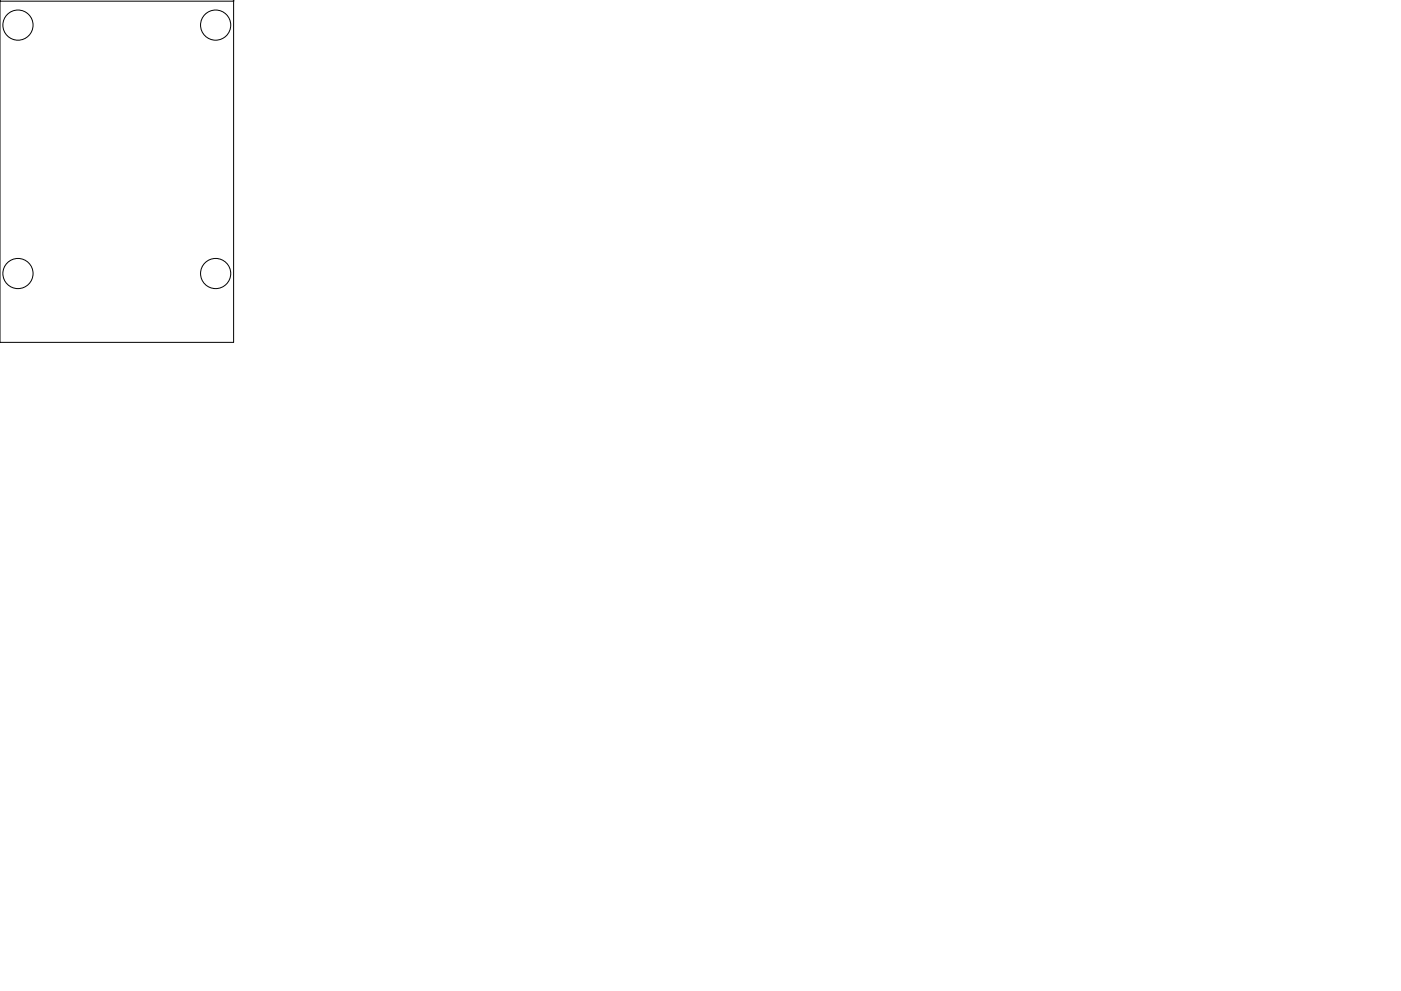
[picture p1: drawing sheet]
<svg xmlns="http://www.w3.org/2000/svg" width="297mm" height="210mm" viewBox="0 0 297 210" stroke-linecap="round" stroke-linejoin="round" font-family="sans-serif">
<path d="M0 0l-.1 .2M49.5 0v.2M-.1 72.6h.1" fill="none" stroke="#000" stroke-width=".3"/>
<g fill="none" stroke="#000" stroke-width=".21">
<path d="M0 .2h49.5v72.4h-49.5z"/>
<circle cx="3.8" cy="5.3" r="3.2"/>
<circle cx="45.7" cy="5.3" r="3.2"/>
<circle cx="3.8" cy="58" r="3.2"/>
<circle cx="45.7" cy="58" r="3.2"/>
</g>
</svg>
